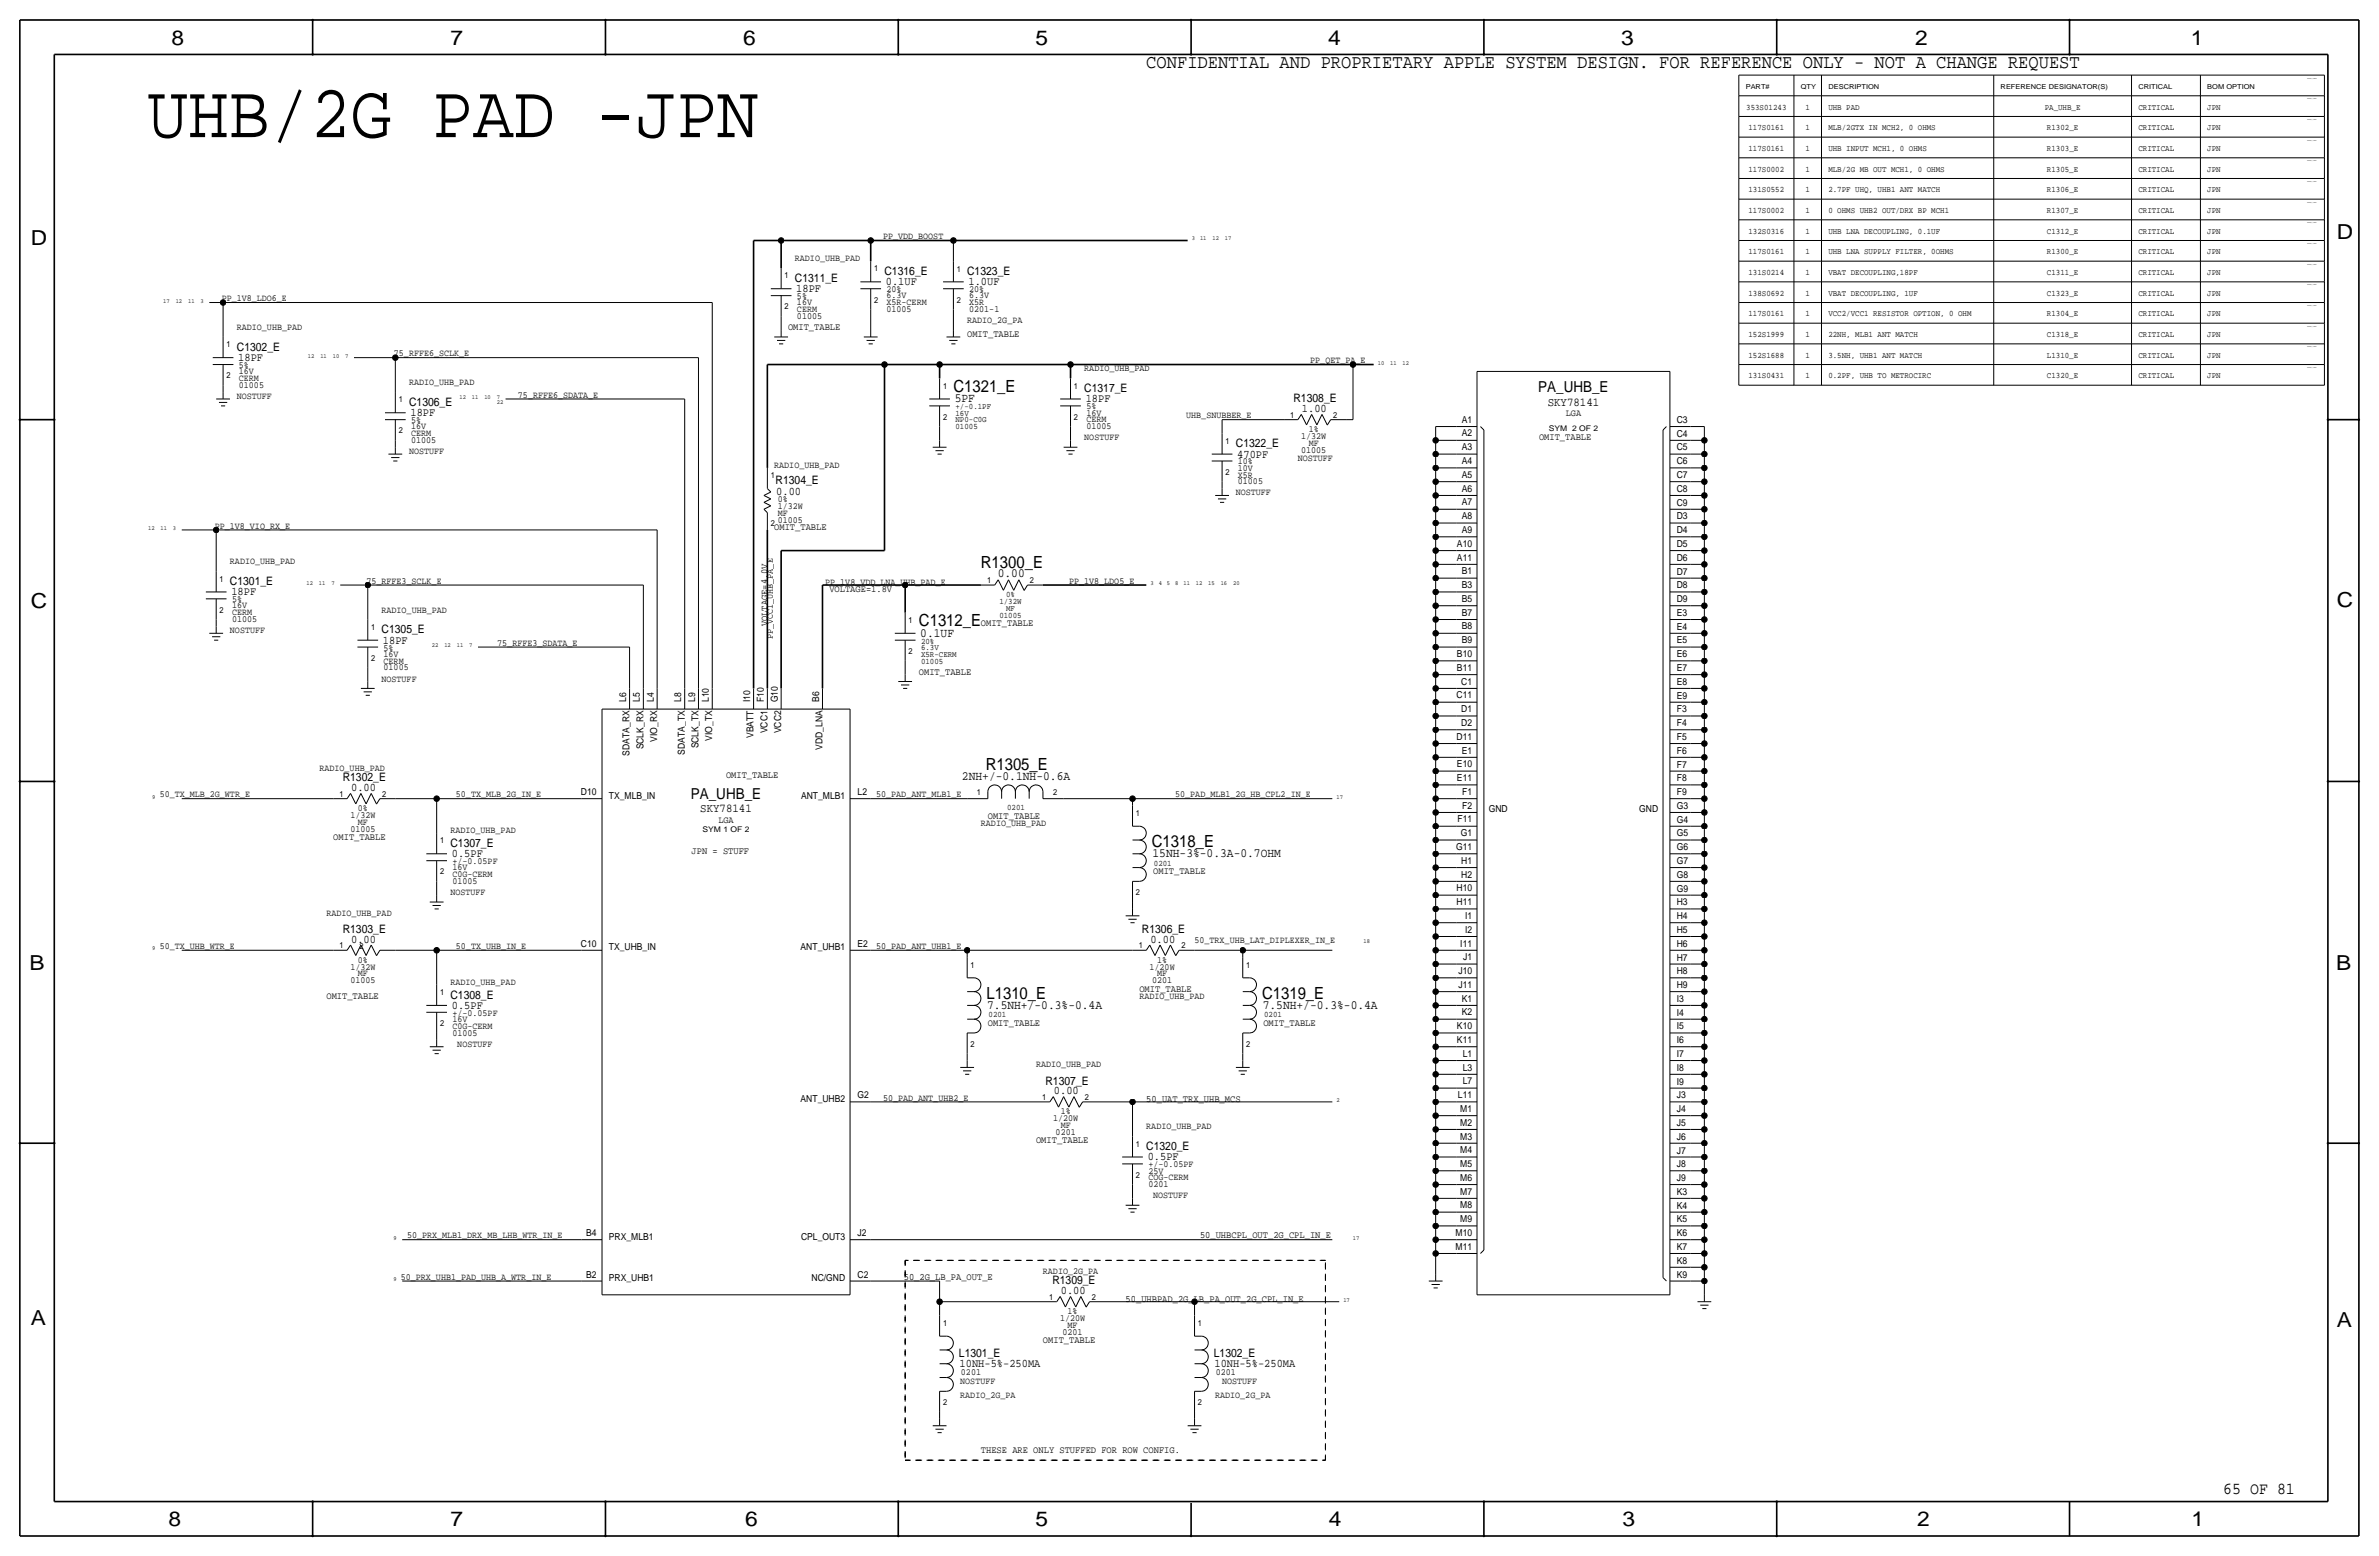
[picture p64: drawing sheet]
<svg xmlns="http://www.w3.org/2000/svg" width="877mm" height="574mm" viewBox="0 0 877 574" stroke-linecap="round" stroke-linejoin="round" font-family="sans-serif">
<defs><g id="words">
<text font-size="28" x="54.3" y="50.5">UHB/2G PAD -JPN</text>
<g font-size="7.6">
<text x="63.2" y="16.5">8</text>
<text x="166.1" y="16.5">7</text>
<text x="274" y="16.5">6</text>
<text x="381.7" y="16.5">5</text>
<text x="489.7" y="16.5">4</text>
<text x="597.6" y="16.5">3</text>
<text x="706.1" y="16.5">2</text>
<text x="807.7" y="16.5">1</text>
<text x="861.5" y="88.1">D</text>
<text x="11.4" y="90.4">D</text>
<text x="11.4" y="224.3">C</text>
<text x="861.5" y="223.8">C</text>
<text x="10.8" y="357.6">B</text>
<text x="861.3" y="357.4">B</text>
<text x="11.3" y="488.4">A</text>
<text x="861.5" y="489.2">A</text>
<text x="62.2" y="562.6">8</text>
<text x="166" y="562.6">7</text>
<text x="274.8" y="562.6">6</text>
<text x="381.7" y="562.6">5</text>
<text x="489.9" y="562.6">4</text>
<text x="598.1" y="562.6">3</text>
<text x="706.8" y="562.6">2</text>
<text x="807.9" y="562.6">1</text>
</g>
<text font-size="7.1" x="422.6" y="25.1">CONFIDENTIAL AND PROPRIETARY APPLE SYSTEM DESIGN. FOR REFERENCE ONLY - NOT A CHANGE REQUEST</text>
<g font-size="6.2">
<text x="351.5" y="144.5">C1321_E</text>
<text x="361.6" y="209.3">R1300_E</text>
<text x="338.8" y="230.9">C1312_E</text>
<text x="363.4" y="284">R1305_E</text>
<text x="424.6" y="312.2">C1318_E</text>
<text x="363.7" y="368">L1310_E</text>
<text x="465.3" y="368">C1319_E</text>
<text x="819.7" y="550.8">65 OF 81</text>
</g>
<g font-size="5.6">
<text x="567.1" y="144.5">PA_UHB_E</text>
<text x="254.7" y="294.4">PA_UHB_E</text>
</g>
<g font-size="4.7">
<text x="352" y="148.3">5PF</text>
<text x="367.8" y="212.9">0.00</text>
<text x="339.3" y="234.7">0.1UF</text>
<text x="354.6" y="287.5">2NH+/-0.1NH-0.6A</text>
<text x="424.9" y="316">15NH-3%-0.3A-0.7OHM</text>
<text x="363.9" y="371.9">7.5NH+/-0.3%-0.4A</text>
<text x="465.5" y="371.9">7.5NH+/-0.3%-0.4A</text>
</g>
<g font-size="4.4">
<text x="570.6" y="149.6">SKY78141</text>
<text x="258.2" y="299.5">SKY78141</text>
</g>
<g font-size="4.3">
<text x="326.1" y="101.3">C1316_E</text>
<text x="356.6" y="101.3">C1323_E</text>
<text x="293.1" y="103.9">C1311_E</text>
<text x="293.6" y="107.7">18PF</text>
<text x="326.6" y="105.2">0.1UF</text>
<text x="357.1" y="105.2">1.0UF</text>
<text x="87.3" y="129.3">C1302_E</text>
<text x="87.8" y="133.1">18PF</text>
<text x="150.8" y="149.6">C1306_E</text>
<text x="399.7" y="144.5">C1317_E</text>
<text x="400.3" y="148.3">18PF</text>
<text x="476.9" y="148.3">R1308_E</text>
<text x="151.3" y="153.4">18PF</text>
<text x="480" y="151.9">1.00</text>
<text x="455.6" y="164.8">C1322_E</text>
<text x="456.1" y="168.7">470PF</text>
<text x="286" y="178.6">R1304_E</text>
<text x="286.2" y="182.4">0.00</text>
<text x="84.8" y="215.6">C1301_E</text>
<text x="85.3" y="219.5">18PF</text>
<text x="140.7" y="233.4">C1305_E</text>
<text x="141.2" y="237.2">18PF</text>
<text x="126.3" y="288">R1302_E</text>
<text x="129.5" y="291.6">0.00</text>
<text x="166.1" y="312.2">C1307_E</text>
<text x="166.6" y="316">0.5PF</text>
<text x="126.3" y="343.9">R1303_E</text>
<text x="129.5" y="347.5">0.00</text>
<text x="421" y="343.9">R1306_E</text>
<text x="424.1" y="347.5">0.00</text>
<text x="166.1" y="368">C1308_E</text>
<text x="166.6" y="371.9">0.5PF</text>
<text x="385.4" y="399.8">R1307_E</text>
<text x="388.6" y="403.4">0.00</text>
<text x="422.6" y="423.9">C1320_E</text>
<text x="423.1" y="427.7">0.5PF</text>
<text x="388" y="473.5">R1309_E</text>
<text x="391.1" y="477">0.00</text>
<text x="353.5" y="500.1">L1301_E</text>
<text x="353.8" y="503.9">10NH-5%-250MA</text>
<text x="447.5" y="500.1">L1302_E</text>
<text x="447.8" y="503.9">10NH-5%-250MA</text>
</g>
<g font-size="3.6">
<text x="290.5" y="121.7">OMIT_TABLE</text>
<text x="356.6" y="124.2">OMIT_TABLE</text>
<text x="567.4" y="162.3">OMIT_TABLE</text>
<text x="285.4" y="195.3">OMIT_TABLE</text>
<text x="305.8" y="218.2">VOLTAGE=1.8V</text>
<text x="282.9" y="230.9" transform="rotate(-90 282.9 230.9)">VOLTAGE=4.0V</text>
<text x="361.6" y="230.9">OMIT_TABLE</text>
<text x="338.8" y="248.7">OMIT_TABLE</text>
<text x="267.7" y="286.8">OMIT_TABLE</text>
<text x="364.2" y="302">OMIT_TABLE</text>
<text x="122.9" y="309.6">OMIT_TABLE</text>
<text x="255" y="314.7">JPN = STUFF</text>
<text x="425.1" y="322.3">OMIT_TABLE</text>
<text x="420.1" y="365.5">OMIT_TABLE</text>
<text x="120.3" y="368">OMIT_TABLE</text>
<text x="364.2" y="378.2">OMIT_TABLE</text>
<text x="465.8" y="378.2">OMIT_TABLE</text>
<text x="422.6" y="406.1">50_UAT_TRX_UHB_MCS</text>
<text x="382" y="421.4">OMIT_TABLE</text>
<text x="442.4" y="456.4">50_UHBCPL_OUT_2G_CPL_IN_E</text>
<text x="333.2" y="471.7">50_2G_LB_PA_OUT_E</text>
<text x="415" y="479.8">50_UHBPAD_2G_LB_PA_OUT_2G_CPL_IN_E</text>
<text x="384.5" y="495">OMIT_TABLE</text>
<text x="361.6" y="535.7">THESE ARE ONLY STUFFED FOR ROW CONFIG.</text>
</g>
<g font-size="3.5">
<text x="325.6" y="88.1">PP_VDD_BOOST</text>
<text x="293.1" y="96.3">RADIO_UHB_PAD</text>
<text x="326.8" y="107.7">20%</text>
<text x="357.3" y="107.7">20%</text>
<text x="81.7" y="111">PP_1V8_LDO6_E</text>
<text x="293.8" y="112.5">16V</text>
<text x="293.8" y="110.2">5%</text>
<text x="326.8" y="110">6.3V</text>
<text x="326.8" y="112.5">X5R-CERM</text>
<text x="357.3" y="110">6.3V</text>
<text x="357.3" y="112.5">X5R</text>
<text x="293.8" y="117.6">01005</text>
<text x="293.8" y="115.1">CERM</text>
<text x="326.8" y="115.1">01005</text>
<text x="356.6" y="119.1">RADIO_2G_PA</text>
<text x="357.3" y="115.1">0201-1</text>
<text x="87.3" y="121.7">RADIO_UHB_PAD</text>
<text x="145.2" y="131.3">75_RFFE6_SCLK_E</text>
<text x="88.1" y="137.9">16V</text>
<text x="88.1" y="135.6">5%</text>
<text x="399.7" y="136.9">RADIO_UHB_PAD</text>
<text x="483.1" y="133.9">PP_QET_PA_E</text>
<text x="88.1" y="140.5">CERM</text>
<text x="88.1" y="143">01005</text>
<text x="150.8" y="142">RADIO_UHB_PAD</text>
<text x="87.3" y="147.1">NOSTUFF</text>
<text x="191" y="146.6">75_RFFE6_SDATA_E</text>
<text x="151.6" y="156">5%</text>
<text x="400.5" y="150.9">5%</text>
<text x="400.5" y="155.7">CERM</text>
<text x="400.5" y="153.2">16V</text>
<text x="437.3" y="154.2">UHB_SNUBBER_E</text>
<text x="538.9" y="155.8">A1</text>
<text x="577.3" y="153.4">LGA</text>
<text x="618.2" y="155.9">C3</text>
<text x="151.6" y="160.8">CERM</text>
<text x="151.6" y="158.2">16V</text>
<text x="400.5" y="158.2">01005</text>
<text x="479.7" y="161.8">1/32W</text>
<text x="482.5" y="159.3">1%</text>
<text x="538.9" y="160.9">A2</text>
<text x="618.2" y="161">C4</text>
<text x="150.8" y="167.4">NOSTUFF</text>
<text x="151.6" y="163.3">01005</text>
<text x="399.7" y="162.3">NOSTUFF</text>
<text x="479.7" y="166.9">01005</text>
<text x="482.5" y="164.3">MF</text>
<text x="538.9" y="166">A3</text>
<text x="618.2" y="166">C5</text>
<text x="285.4" y="172.5">RADIO_UHB_PAD</text>
<text x="456.4" y="173.5">10V</text>
<text x="456.4" y="171.2">10%</text>
<text x="478.5" y="169.9">NOSTUFF</text>
<text x="538.9" y="171">A4</text>
<text x="618.2" y="171.1">C6</text>
<text x="456.4" y="178.6">01005</text>
<text x="456.4" y="176">X5R</text>
<text x="538.9" y="176.1">A5</text>
<text x="618.2" y="176.2">C7</text>
<text x="286.7" y="185.2">0%</text>
<text x="455.6" y="182.6">NOSTUFF</text>
<text x="538.9" y="181.2">A6</text>
<text x="618.2" y="181.3">C8</text>
<text x="286.7" y="190.2">MF</text>
<text x="286.7" y="187.7">1/32W</text>
<text x="538.9" y="191.4">A8</text>
<text x="538.9" y="186.3">A7</text>
<text x="618.2" y="191.4">D3</text>
<text x="618.2" y="186.4">C9</text>
<text x="79.2" y="194.8">PP_1V8_VIO_RX_E</text>
<text x="286.7" y="192.8">01005</text>
<text x="538.9" y="196.4">A9</text>
<text x="618.2" y="196.5">D4</text>
<text x="537.1" y="201.5">A10</text>
<text x="618.2" y="201.6">D5</text>
<text x="84.8" y="208">RADIO_UHB_PAD</text>
<text x="537.1" y="206.6">A11</text>
<text x="618.2" y="206.7">D6</text>
<text x="135.1" y="215.1">75_RFFE3_SCLK_E</text>
<text x="304.2" y="215.6">PP_1V8_VDD_LNA_UHB_PAD_E</text>
<text x="394.2" y="215.1">PP_1V8_LDO5_E</text>
<text x="538.9" y="211.7">B1</text>
<text x="618.2" y="211.8">D7</text>
<text x="85.5" y="222">5%</text>
<text x="538.9" y="221.8">B5</text>
<text x="538.9" y="216.8">B3</text>
<text x="618.2" y="221.9">D9</text>
<text x="618.2" y="216.8">D8</text>
<text x="85.5" y="226.8">CERM</text>
<text x="85.5" y="224.3">16V</text>
<text x="140.7" y="225.8">RADIO_UHB_PAD</text>
<text x="538.9" y="226.9">B7</text>
<text x="618.2" y="227">E3</text>
<text x="84.8" y="233.4">NOSTUFF</text>
<text x="85.5" y="229.4">01005</text>
<text x="538.9" y="232">B8</text>
<text x="618.2" y="232.1">E4</text>
<text x="141.4" y="239.8">5%</text>
<text x="183.3" y="238">75_RFFE3_SDATA_E</text>
<text x="284.9" y="235.5" transform="rotate(-90 284.9 235.5)">PP_VCC1_UHB_PA_E</text>
<text x="538.9" y="237.1">B9</text>
<text x="618.2" y="237.2">E5</text>
<text x="141.4" y="242.1">16V</text>
<text x="141.4" y="244.6">CERM</text>
<text x="537.1" y="242.2">B10</text>
<text x="618.2" y="242.3">E6</text>
<text x="140.7" y="251.2">NOSTUFF</text>
<text x="141.4" y="247.1">01005</text>
<text x="537.1" y="247.3">B11</text>
<text x="618.2" y="247.3">E7</text>
<text x="537" y="257.4">C11</text>
<text x="538.7" y="252.3">C1</text>
<text x="618.2" y="257.5">E9</text>
<text x="618.2" y="252.4">E8</text>
<text x="230.8" y="258.8" transform="rotate(-90 230.8 258.8)">L6</text>
<text x="235.9" y="258.8" transform="rotate(-90 235.9 258.8)">L5</text>
<text x="241" y="258.8" transform="rotate(-90 241 258.8)">L4</text>
<text x="251.2" y="258.8" transform="rotate(-90 251.2 258.8)">L8</text>
<text x="256.2" y="258.8" transform="rotate(-90 256.2 258.8)">L9</text>
<text x="261.3" y="258.8" transform="rotate(-90 261.3 258.8)">L10</text>
<text x="276.6" y="258.8" transform="rotate(-90 276.6 258.8)">I10</text>
<text x="281.6" y="258.8" transform="rotate(-90 281.6 258.8)">F10</text>
<text x="286.7" y="258.8" transform="rotate(-90 286.7 258.8)">G10</text>
<text x="302" y="258.8" transform="rotate(-90 302 258.8)">B6</text>
<text x="538.7" y="262.5">D1</text>
<text x="618.2" y="262.6">F3</text>
<text x="538.7" y="267.6">D2</text>
<text x="618.2" y="267.7">F4</text>
<text x="242.3" y="273.4" transform="rotate(-90 242.3 273.4)">VIO_RX</text>
<text x="257.5" y="275.9" transform="rotate(-90 257.5 275.9)">SCLK_TX</text>
<text x="262.6" y="273.1" transform="rotate(-90 262.6 273.1)">VIO_TX</text>
<text x="277.8" y="272" transform="rotate(-90 277.8 272)">VBATT</text>
<text x="282.9" y="270.3" transform="rotate(-90 282.9 270.3)">VCC1</text>
<text x="288" y="270.3" transform="rotate(-90 288 270.3)">VCC2</text>
<text x="537" y="272.7">D11</text>
<text x="618.2" y="272.7">F5</text>
<text x="232.1" y="278.5" transform="rotate(-90 232.1 278.5)">SDATA_RX</text>
<text x="237.2" y="276.2" transform="rotate(-90 237.2 276.2)">SCLK_RX</text>
<text x="252.4" y="278.2" transform="rotate(-90 252.4 278.2)">SDATA_TX</text>
<text x="303.2" y="276.4" transform="rotate(-90 303.2 276.4)">VDD_LNA</text>
<text x="538.9" y="277.7">E1</text>
<text x="618.2" y="277.8">F6</text>
<text x="117.8" y="284.2">RADIO_UHB_PAD</text>
<text x="537.1" y="287.9">E11</text>
<text x="537.1" y="282.8">E10</text>
<text x="618.2" y="288">F8</text>
<text x="618.2" y="282.9">F7</text>
<text x="58.9" y="293.9">50_TX_MLB_2G_WTR_E</text>
<text x="168.1" y="293.9">50_TX_MLB_2G_IN_E</text>
<text x="214.1" y="293.1">D10</text>
<text x="316.2" y="293.1">L2</text>
<text x="323" y="293.9">50_PAD_ANT_MLB1_E</text>
<text x="433.3" y="293.9">50_PAD_MLB1_2G_HB_CPL2_IN_E</text>
<text x="539.1" y="293">F1</text>
<text x="618.2" y="293.1">F9</text>
<text x="132" y="299">0%</text>
<text x="224.5" y="294.4">TX_MLB_IN</text>
<text x="295.3" y="294.4">ANT_MLB1</text>
<text x="539.1" y="298.1">F2</text>
<text x="548.8" y="299.5">GND</text>
<text x="604.3" y="299.5">GND</text>
<text x="618.2" y="298.1">G3</text>
<text x="129.2" y="301.5">1/32W</text>
<text x="132" y="304">MF</text>
<text x="264.8" y="303.3">LGA</text>
<text x="361.6" y="304.5">RADIO_UHB_PAD</text>
<text x="537.3" y="303.1">F11</text>
<text x="618.2" y="303.2">G4</text>
<text x="129.2" y="306.6">01005</text>
<text x="166.1" y="307.1">RADIO_UHB_PAD</text>
<text x="538.5" y="308.2">G1</text>
<text x="618.2" y="308.3">G5</text>
<text x="536.8" y="313.3">G11</text>
<text x="618.2" y="313.4">G6</text>
<text x="166.8" y="323.3">C0G-CERM</text>
<text x="166.8" y="320.8">16V</text>
<text x="166.8" y="318.5">+/-0.05PF</text>
<text x="538.7" y="323.5">H2</text>
<text x="538.7" y="318.4">H1</text>
<text x="618.2" y="323.6">G8</text>
<text x="618.2" y="318.5">G7</text>
<text x="166.1" y="329.9">NOSTUFF</text>
<text x="166.8" y="325.9">01005</text>
<text x="537" y="328.6">H10</text>
<text x="618.2" y="328.6">G9</text>
<text x="537" y="333.6">H11</text>
<text x="618.2" y="333.7">H3</text>
<text x="120.3" y="337.6">RADIO_UHB_PAD</text>
<text x="540.1" y="338.7">I1</text>
<text x="618.2" y="338.8">H4</text>
<text x="440.4" y="347.7">50_TRX_UHB_LAT_DIPLEXER_IN_E</text>
<text x="540.1" y="343.8">I2</text>
<text x="618.2" y="343.9">H5</text>
<text x="58.9" y="349.8">50_TX_UHB_WTR_E</text>
<text x="168.1" y="349.8">50_TX_UHB_IN_E</text>
<text x="214.1" y="349">C10</text>
<text x="224.5" y="350.3">TX_UHB_IN</text>
<text x="295.1" y="350.3">ANT_UHB1</text>
<text x="316.2" y="349">E2</text>
<text x="323" y="349.8">50_PAD_ANT_UHB1_E</text>
<text x="538.4" y="348.9">I11</text>
<text x="539.4" y="354">J1</text>
<text x="618.2" y="349">H6</text>
<text x="129.2" y="357.4">1/32W</text>
<text x="132" y="359.9">MF</text>
<text x="132" y="354.8">0%</text>
<text x="423.8" y="357.4">1/20W</text>
<text x="426.6" y="354.8">1%</text>
<text x="426.6" y="359.9">MF</text>
<text x="537.7" y="359">J10</text>
<text x="618.2" y="359.1">H8</text>
<text x="618.2" y="354">H7</text>
<text x="129.2" y="362.5">01005</text>
<text x="166.1" y="363">RADIO_UHB_PAD</text>
<text x="424.7" y="362.5">0201</text>
<text x="537.7" y="364.1">J11</text>
<text x="618.2" y="364.2">H9</text>
<text x="420.1" y="368">RADIO_UHB_PAD</text>
<text x="538.9" y="369.2">K1</text>
<text x="618.2" y="369.3">I3</text>
<text x="166.8" y="374.4">+/-0.05PF</text>
<text x="166.8" y="376.7">16V</text>
<text x="538.9" y="374.3">K2</text>
<text x="618.2" y="374.4">I4</text>
<text x="166.8" y="381.8">01005</text>
<text x="166.8" y="379.2">C0G-CERM</text>
<text x="537.1" y="379.4">K10</text>
<text x="618.2" y="379.5">I5</text>
<text x="168.6" y="385.8">NOSTUFF</text>
<text x="537.1" y="384.5">K11</text>
<text x="539.2" y="389.5">L1</text>
<text x="618.2" y="389.6">I7</text>
<text x="618.2" y="384.5">I6</text>
<text x="382" y="393.4">RADIO_UHB_PAD</text>
<text x="539.2" y="394.6">L3</text>
<text x="618.2" y="394.7">I8</text>
<text x="539.2" y="399.7">L7</text>
<text x="618.2" y="399.8">I9</text>
<text x="295.1" y="406.1">ANT_UHB2</text>
<text x="316.2" y="404.9">G2</text>
<text x="325.6" y="405.6">50_PAD_ANT_UHB2_E</text>
<text x="537.5" y="404.8">L11</text>
<text x="618.2" y="404.9">J3</text>
<text x="388.3" y="413.3">1/20W</text>
<text x="391" y="410.7">1%</text>
<text x="538.4" y="409.9">M1</text>
<text x="618.2" y="409.9">J4</text>
<text x="389.2" y="418.3">0201</text>
<text x="391" y="415.8">MF</text>
<text x="422.6" y="416.3">RADIO_UHB_PAD</text>
<text x="538.4" y="414.9">M2</text>
<text x="618.2" y="415">J5</text>
<text x="538.4" y="425.1">M4</text>
<text x="538.4" y="420">M3</text>
<text x="618.2" y="425.2">J7</text>
<text x="618.2" y="420.1">J6</text>
<text x="423.4" y="430.3">+/-0.05PF</text>
<text x="538.4" y="430.2">M5</text>
<text x="618.2" y="430.3">J8</text>
<text x="423.4" y="432.6">25V</text>
<text x="423.4" y="435.1">COG-CERM</text>
<text x="423.4" y="437.6">0201</text>
<text x="538.4" y="435.3">M6</text>
<text x="618.2" y="435.3">J9</text>
<text x="425.1" y="441.7">NOSTUFF</text>
<text x="538.4" y="440.3">M7</text>
<text x="618.2" y="440.4">K3</text>
<text x="538.4" y="445.4">M8</text>
<text x="618.2" y="445.5">K4</text>
<text x="216.1" y="455.7">B4</text>
<text x="316.2" y="455.7">J2</text>
<text x="536.6" y="455.6">M10</text>
<text x="538.4" y="450.5">M9</text>
<text x="618.2" y="455.7">K6</text>
<text x="618.2" y="450.6">K5</text>
<text x="150.1" y="456.4">50_PRX_MLB1_DRX_MB_LHB_WTR_IN_E</text>
<text x="224.5" y="456.9">PRX_MLB1</text>
<text x="295.3" y="456.9">CPL_OUT3</text>
<text x="536.6" y="460.7">M11</text>
<text x="618.2" y="460.8">K7</text>
<text x="618.2" y="465.8">K8</text>
<text x="147.8" y="471.7">50_PRX_UHB1_PAD_UHB_A_WTR_IN_E</text>
<text x="216.1" y="470.9">B2</text>
<text x="224.5" y="472.2">PRX_UHB1</text>
<text x="299.2" y="472.2">NC/GND</text>
<text x="316.2" y="470.9">C2</text>
<text x="384.5" y="469.6">RADIO_2G_PA</text>
<text x="618.2" y="470.9">K9</text>
<text x="393.6" y="484.4">1%</text>
<text x="390.8" y="486.9">1/20W</text>
<text x="391.7" y="492">0201</text>
<text x="393.6" y="489.5">MF</text>
<text x="354.3" y="507">0201</text>
<text x="448.3" y="507">0201</text>
<text x="354" y="515.4">RADIO_2G_PA</text>
<text x="354" y="510.3">NOSTUFF</text>
<text x="448" y="515.4">RADIO_2G_PA</text>
<text x="450.5" y="510.3">NOSTUFF</text>
</g>
<g font-size="3.1">
<text x="643.8" y="40.4">353S01243</text>
<text x="665.6" y="40.4">1</text>
<text x="674.1" y="40.4">UHB PAD</text>
<text x="753.8" y="40.4">PA_UHB_E</text>
<text x="788.4" y="40.4">CRITICAL</text>
<text x="813.8" y="40.4">JPN</text>
<text x="644.6" y="48">117S0161</text>
<text x="665.6" y="48">1</text>
<text x="674.1" y="48">MLB/2GTX IN MCH2, 0 OHMS</text>
<text x="754.7" y="48">R1302_E</text>
<text x="788.4" y="48">CRITICAL</text>
<text x="813.8" y="48">JPN</text>
<text x="644.6" y="55.6">117S0161</text>
<text x="665.6" y="55.6">1</text>
<text x="674.1" y="55.6">UHB INPUT MCH1, 0 OHMS</text>
<text x="754.7" y="55.6">R1303_E</text>
<text x="788.4" y="55.6">CRITICAL</text>
<text x="813.8" y="55.6">JPN</text>
<text x="644.6" y="63.2">117S0002</text>
<text x="665.6" y="63.2">1</text>
<text x="674.1" y="63.2">MLB/2G MB OUT MCH1, 0 OHMS</text>
<text x="754.6" y="63.2">R1305_E</text>
<text x="788.4" y="63.2">CRITICAL</text>
<text x="813.8" y="63.2">JPN</text>
<text x="644.6" y="70.9">131S0552</text>
<text x="665.6" y="70.9">1</text>
<text x="674.1" y="70.9">2.7PF UHQ, UHB1 ANT MATCH</text>
<text x="754.7" y="70.9">R1306_E</text>
<text x="788.4" y="70.9">CRITICAL</text>
<text x="813.8" y="70.9">JPN</text>
<text x="644.6" y="78.5">117S0002</text>
<text x="665.6" y="78.5">1</text>
<text x="674.1" y="78.5">0 OHMS UHB2 OUT/DRX BP MCH1</text>
<text x="754.7" y="78.5">R1307_E</text>
<text x="788.4" y="78.5">CRITICAL</text>
<text x="813.8" y="78.5">JPN</text>
<text x="644.6" y="86.1">132S0316</text>
<text x="665.6" y="86.1">1</text>
<text x="674.1" y="86.1">UHB LNA DECOUPLING, 0.1UF</text>
<text x="754.7" y="86.1">C1312_E</text>
<text x="788.4" y="86.1">CRITICAL</text>
<text x="813.8" y="86.1">JPN</text>
<text x="644.6" y="93.7">117S0161</text>
<text x="665.6" y="93.7">1</text>
<text x="674.1" y="93.7">UHB LNA SUPPLY FILTER, 0OHMS</text>
<text x="754.7" y="93.7">R1300_E</text>
<text x="788.4" y="93.7">CRITICAL</text>
<text x="813.8" y="93.7">JPN</text>
<text x="322.3" y="100.1">1</text>
<text x="352.8" y="100.1">1</text>
<text x="644.6" y="101.3">131S0214</text>
<text x="665.6" y="101.3">1</text>
<text x="674.1" y="101.3">VBAT DECOUPLING,18PF</text>
<text x="754.7" y="101.3">C1311_E</text>
<text x="788.4" y="101.3">CRITICAL</text>
<text x="813.8" y="101.3">JPN</text>
<text x="289.2" y="102.6">1</text>
<text x="322.3" y="111.5">2</text>
<text x="352.8" y="111.5">2</text>
<text x="644.6" y="109">138S0692</text>
<text x="665.6" y="109">1</text>
<text x="674.1" y="109">VBAT DECOUPLING, 1UF</text>
<text x="754.7" y="109">C1323_E</text>
<text x="788.4" y="109">CRITICAL</text>
<text x="813.8" y="109">JPN</text>
<text x="289.2" y="114">2</text>
<text x="644.6" y="116.6">117S0161</text>
<text x="665.6" y="116.6">1</text>
<text x="674.1" y="116.6">VCC2/VCC1 RESISTOR OPTION, 0 OHM</text>
<text x="754.6" y="116.6">R1304_E</text>
<text x="788.4" y="116.6">CRITICAL</text>
<text x="813.8" y="116.6">JPN</text>
<text x="644.6" y="124.2">152S1999</text>
<text x="665.6" y="124.2">1</text>
<text x="674.1" y="124.2">22NH, MLB1 ANT MATCH</text>
<text x="754.6" y="124.2">C1318_E</text>
<text x="788.4" y="124.2">CRITICAL</text>
<text x="813.8" y="124.2">JPN</text>
<text x="83.5" y="128">1</text>
<text x="644.6" y="131.8">152S1688</text>
<text x="665.6" y="131.8">1</text>
<text x="674.1" y="131.8">3.5NH, UHB1 ANT MATCH</text>
<text x="754.6" y="131.8">L1310_E</text>
<text x="788.4" y="131.8">CRITICAL</text>
<text x="813.8" y="131.8">JPN</text>
<text x="83.5" y="139.4">2</text>
<text x="347.7" y="143.3">1</text>
<text x="395.9" y="143.3">1</text>
<text x="644.6" y="139.4">131S0431</text>
<text x="665.6" y="139.4">1</text>
<text x="674.1" y="139.4">0.2PF, UHB TO METROCIRC</text>
<text x="754.6" y="139.4">C1320_E</text>
<text x="788.4" y="139.4">CRITICAL</text>
<text x="813.8" y="139.4">JPN</text>
<text x="147" y="148.3">1</text>
<text x="347.7" y="154.7">2</text>
<text x="352.2" y="155.7">NP0-C0G</text>
<text x="352.2" y="153.2">16V</text>
<text x="352.2" y="150.9">+/-0.1PF</text>
<text x="395.9" y="154.7">2</text>
<text x="475.7" y="153.9">1</text>
<text x="491.4" y="153.9">2</text>
<text x="147" y="159.8">2</text>
<text x="352.2" y="158.2">01005</text>
<text x="451.8" y="163.6">1</text>
<text x="284.2" y="176.3">1</text>
<text x="451.8" y="175">2</text>
<text x="284.2" y="194.1">2</text>
<text x="81" y="214.4">1</text>
<text x="363.9" y="214.9">1</text>
<text x="379.7" y="214.9">2</text>
<text x="370.9" y="220.2">0%</text>
<text x="81" y="225.8">2</text>
<text x="368.4" y="222.8">1/32W</text>
<text x="368.4" y="227.8">01005</text>
<text x="370.9" y="225.3">MF</text>
<text x="136.8" y="232.2">1</text>
<text x="335" y="229.6">1</text>
<text x="339.5" y="239.5">6.3V</text>
<text x="339.5" y="237.2">20%</text>
<text x="136.8" y="243.6">2</text>
<text x="335" y="241">2</text>
<text x="339.5" y="244.6">01005</text>
<text x="339.5" y="242.1">X5R-CERM</text>
<text x="125.2" y="293.6">1</text>
<text x="140.9" y="293.6">2</text>
<text x="360.1" y="293.1">1</text>
<text x="388.3" y="293.1">2</text>
<text x="371.3" y="298.5">0201</text>
<text x="418.8" y="300.7">1</text>
<text x="162.3" y="310.9">1</text>
<text x="162.3" y="322.3">2</text>
<text x="425.4" y="319">0201</text>
<text x="418.8" y="329.9">2</text>
<text x="125.2" y="349.5">1</text>
<text x="132.5" y="349.8">2</text>
<text x="419.8" y="349.5">1</text>
<text x="435.6" y="349.5">2</text>
<text x="357.8" y="356.6">1</text>
<text x="459.4" y="356.6">1</text>
<text x="162.3" y="366.8">1</text>
<text x="364.4" y="374.9">0201</text>
<text x="466" y="374.9">0201</text>
<text x="162.3" y="378.2">2</text>
<text x="357.8" y="385.8">2</text>
<text x="459.4" y="385.8">2</text>
<text x="384.2" y="405.4">1</text>
<text x="400" y="405.4">2</text>
<text x="418.8" y="422.7">1</text>
<text x="418.8" y="434.1">2</text>
<text x="386.8" y="479">1</text>
<text x="402.5" y="479">2</text>
<text x="347.7" y="488.7">1</text>
<text x="441.7" y="488.7">1</text>
<text x="347.7" y="517.9">2</text>
<text x="441.7" y="517.9">2</text>
</g>
<g font-size="2.9">
<text x="571" y="158.9">SYM 2 OF 2</text>
<text x="259" y="306.7">SYM 1 OF 2</text>
</g>
<g font-size="2.5">
<text x="643.6" y="32.8">PART#</text>
<text x="663.9" y="32.8">QTY</text>
<text x="674.1" y="32.8">DESCRIPTION</text>
<text x="737.6" y="32.8">REFERENCE DESIGNATOR(S)</text>
<text x="788.4" y="32.8">CRITICAL</text>
<text x="813.8" y="32.8">BOM OPTION</text>
</g>
<g font-size="2.3">
<text x="439.4" y="88.6">3</text>
<text x="442.4" y="88.6">11</text>
<text x="447" y="88.6">12</text>
<text x="451.6" y="88.6">17</text>
<text x="60.2" y="111.5">17</text>
<text x="64.8" y="111.5">12</text>
<text x="69.3" y="111.5">11</text>
<text x="73.9" y="111.5">3</text>
<text x="113.5" y="131.8">12</text>
<text x="118.1" y="131.8">11</text>
<text x="122.7" y="131.8">10</text>
<text x="127.3" y="131.8">7</text>
<text x="508" y="134.4">10</text>
<text x="512.5" y="134.4">11</text>
<text x="517.1" y="134.4">12</text>
<text x="169.4" y="147.1">12</text>
<text x="174" y="147.1">11</text>
<text x="178.6" y="147.1">10</text>
<text x="183.1" y="148.9">22</text>
<text x="183.1" y="147.1">7</text>
<text x="54.6" y="195.3">12</text>
<text x="59.2" y="195.3">11</text>
<text x="63.8" y="195.3">3</text>
<text x="113" y="215.6">12</text>
<text x="117.6" y="215.6">11</text>
<text x="122.2" y="215.6">7</text>
<text x="424.1" y="215.6">3</text>
<text x="427.2" y="215.6">4</text>
<text x="430.2" y="215.6">5</text>
<text x="433.3" y="215.6">8</text>
<text x="436.3" y="215.6">11</text>
<text x="440.9" y="215.6">12</text>
<text x="445.5" y="215.6">15</text>
<text x="450" y="215.6">16</text>
<text x="454.6" y="215.6">20</text>
<text x="159.3" y="238.5">22</text>
<text x="163.8" y="238.5">12</text>
<text x="168.4" y="238.5">11</text>
<text x="173" y="238.5">7</text>
<text x="56.1" y="294.4">9</text>
<text x="492.7" y="294.4">17</text>
<text x="502.7" y="347.7">18</text>
<text x="56.1" y="350.3">9</text>
<text x="492.7" y="406.1">2</text>
<text x="145" y="456.9">9</text>
<text x="498.8" y="456.9">17</text>
<text x="145" y="472.2">9</text>
<text x="495.3" y="479.8">17</text>
</g>
<g font-size=".4">
<text x="850.6" y="29">TABLE_5_HEAD</text>
<text x="850.6" y="36.6">TABLE_5_ITEM</text>
<text x="850.6" y="44.2">TABLE_5_ITEM</text>
<text x="850.6" y="51.8">TABLE_5_ITEM</text>
<text x="850.6" y="59.4">TABLE_5_ITEM</text>
<text x="850.6" y="67.1">TABLE_5_ITEM</text>
<text x="850.6" y="74.7">TABLE_5_ITEM</text>
<text x="850.6" y="82.3">TABLE_5_ITEM</text>
<text x="850.6" y="89.9">TABLE_5_ITEM</text>
<text x="850.6" y="97.5">TABLE_5_ITEM</text>
<text x="850.6" y="105.2">TABLE_5_ITEM</text>
<text x="850.6" y="112.8">TABLE_5_ITEM</text>
<text x="850.6" y="120.4">TABLE_5_ITEM</text>
<text x="850.6" y="128">TABLE_5_ITEM</text>
<text x="850.6" y="135.6">TABLE_5_ITEM</text>
</g>
</g></defs>
<g fill="none" stroke="#000" stroke-width=".6" stroke-linecap="butt">
<path d="M7.3 7.4v558.8zM7.3 7.4h862.3zM115.3 7.4v12.7zM223.2 7.4v12.7zM331.2 7.4v12.7zM439.1 7.4v12.7zM547.1 7.4v12.7zM655 7.4v12.7zM763 7.4v12.7zM869.6 7.4v558.8zM20 20.1v533.4zM20 20.1h838.2z"/>
<path d="M858.2 20.1v533.4zM277.8 88.6h10.2zM277.8 88.6v165.1zM288 88.6h33zM288 88.6v10.2zM321 88.6v7.7zM321 88.6h30.5zM351.5 88.6h86.3zM282.9 134.4h43.2zM282.9 134.4v38.1zM326.1 134.4h20.3zM326.1 134.4v68.5z"/>
<path d="M346.4 134.4h48.3zM346.4 134.4v5zM394.7 134.4h104.1zM394.7 134.4v5zM498.8 134.4h7.6zM7.3 154.7h12.7zM858.2 154.7h11.4zM282.9 195.3v58.4zM288 202.9h38.1zM288 202.9v50.8zM303.2 215.6h30.5zM303.2 215.6v38.1z"/>
<path d="M333.7 215.6h27.9zM333.7 215.6v10.2zM384.5 215.6h38.1zM7.3 288h12.7zM858.2 288h11.4zM7.3 421.4h12.7zM858.2 421.4h11.4zM20 553.5h838.2zM115.3 553.5v12.7zM223.2 553.5v12.7zM331.2 553.5v12.7zM439.1 554v12.2z"/>
<path d="M547.1 553.5v12.7zM655 553.5v12.7zM763 553.5v12.7zM7.3 566.2h862.3z"/>
</g>
<g fill="none" stroke="#000" stroke-width=".37">
<path d="M641 27.7v7.6zM641 35.3h215.9zM641 27.7h215.9zM641 35.3v7.6zM661.4 27.7v7.6zM661.4 35.3v7.6zM671.5 27.7v7.6zM671.5 35.3v7.6zM735 27.7v7.6zM735 35.3v7.6zM785.8 27.7v7.6zM785.8 35.3v7.6z"/>
<path d="M811.2 27.7v7.6zM811.2 35.3v7.6zM856.9 27.7v7.6zM856.9 35.3v7.6zM641 42.9h215.9zM641 42.9v7.6zM641 50.5h215.9zM641 50.5v7.7zM641 58.2h215.9zM641 58.2v7.6zM661.4 42.9v7.6zM661.4 50.5v7.7z"/>
<path d="M661.4 58.2v7.6zM671.5 42.9v7.6zM671.5 50.5v7.7zM671.5 58.2v7.6zM735 42.9v7.6zM735 50.5v7.7zM735 58.2v7.6zM785.8 42.9v7.6zM785.8 50.5v7.7zM785.8 58.2v7.6zM811.2 42.9v7.6zM811.2 50.5v7.7z"/>
<path d="M811.2 58.2v7.6zM856.9 42.9v7.6zM856.9 50.5v7.7zM856.9 58.2v7.6zM641 73.4v7.6zM641 65.8h215.9zM641 65.8v7.6zM641 73.4h215.9zM661.4 73.4v7.6zM661.4 65.8v7.6zM671.5 73.4v7.6zM671.5 65.8v7.6z"/>
<path d="M735 73.4v7.6zM735 65.8v7.6zM785.8 73.4v7.6zM785.8 65.8v7.6zM811.2 73.4v7.6zM811.2 65.8v7.6zM856.9 73.4v7.6zM856.9 65.8v7.6zM288 98.8v7.6zM321 96.3v7.6zM351.5 88.6v7.7zM351.5 96.3v7.6z"/>
<path d="M641 81h215.9zM641 81v7.6zM641 88.6h215.9zM641 88.6v7.7zM641 96.3h215.9zM641 96.3v7.6zM661.4 81v7.6zM661.4 88.6v7.7zM661.4 96.3v7.6zM671.5 81v7.6zM671.5 88.6v7.7zM671.5 96.3v7.6z"/>
<path d="M735 81v7.6zM735 88.6v7.7zM735 96.3v7.6zM785.8 81v7.6zM785.8 88.6v7.7zM785.8 96.3v7.6zM811.2 81v7.6zM811.2 88.6v7.7zM811.2 96.3v7.6zM856.9 81v7.6zM856.9 88.6v7.7zM856.9 96.3v7.6z"/>
<path d="M77.2 111.5h5zM82.2 111.5h180.4zM82.2 111.5v12.7zM262.6 111.5v142.2zM284.2 109h7.6zM284.2 106.4h7.6zM288 116.6v5.1zM288 109v7.6zM317.2 103.9h7.6zM317.2 106.4h7.6zM321 114v7.7zM321 106.4v7.6z"/>
<path d="M347.7 103.9h7.6zM347.7 106.4h7.6zM351.5 114v7.7zM351.5 106.4v7.6zM641 103.9h215.9zM641 103.9v7.6zM641 111.5h215.9zM641 111.5v7.6zM641 119.1h215.9zM641 119.1v7.6zM661.4 103.9v7.6zM661.4 111.5v7.6z"/>
<path d="M661.4 119.1v7.6zM671.5 103.9v7.6zM671.5 111.5v7.6zM671.5 119.1v7.6zM735 103.9v7.6zM735 111.5v7.6zM735 119.1v7.6zM785.8 103.9v7.6zM785.8 111.5v7.6zM785.8 119.1v7.6zM811.2 103.9v7.6zM811.2 111.5v7.6z"/>
<path d="M811.2 119.1v7.6zM856.9 103.9v7.6zM856.9 111.5v7.6zM856.9 119.1v7.6zM78.4 131.8h7.7zM78.4 134.4h7.7zM82.2 124.2v7.6zM82.2 134.4v7.6zM130.5 131.8h15.2zM145.7 131.8v12.7zM145.7 131.8h111.8zM257.5 131.8v121.9z"/>
<path d="M285.4 124.2h5.1zM286.5 125.5h3zM287.2 126.7h1.5zM288 121.7v2.5zM318.5 124.2h5zM319.5 125.5h3zM320.2 126.7h1.6zM321 121.7v2.5zM346.4 139.4v7.7zM348.9 124.2h5.1zM350 125.5h3zM350.7 126.7h1.5z"/>
<path d="M351.5 121.7v2.5zM394.7 139.4v7.7zM498.8 134.4v20.3zM544.5 136.9h71.1zM544.5 136.9v340.4zM615.6 136.9v340.4zM641 126.7h215.9zM641 126.7v7.7zM641 134.4h215.9zM641 134.4v7.6zM661.4 126.7v7.7zM661.4 134.4v7.6z"/>
<path d="M671.5 126.7v7.7zM671.5 134.4v7.6zM735 126.7v7.7zM735 134.4v7.6zM785.8 126.7v7.7zM785.8 134.4v7.6zM811.2 126.7v7.7zM811.2 134.4v7.6zM856.9 126.7v7.7zM856.9 134.4v7.6zM79.7 147.1h5.1zM80.7 148.3h3.1z"/>
<path d="M81.5 149.6h1.5zM82.2 142v2.5zM82.2 144.5v2.6zM141.9 152.1h7.7zM141.9 154.7h7.7zM145.7 144.5v7.6zM145.7 154.7v7.6zM186.4 147.1h66zM252.4 147.1v106.6zM342.6 147.1h7.6zM342.6 149.6h7.6zM346.4 157.2v5.1z"/>
<path d="M346.4 149.6v7.6zM390.9 147.1h7.6zM390.9 149.6h7.6zM394.7 157.2v5.1zM394.7 149.6v7.6zM450.5 154.7v5.1zM450.5 154.7h22.9zM450.5 159.8v7.6zM473.4 154.7h5.1zM479.8 152.8l1.9 3.8zM479.8 152.8l-1.3 1.9zM483.6 152.8l-1.9 3.8z"/>
<path d="M483.6 152.8l1.9 3.8zM487.4 152.8l-1.9 3.8zM487.4 152.8l1.9 3.8zM490.6 154.7h5.7zM490.6 154.7l-1.3 2zM496.3 154.7h2.5zM529.3 157.2h7.6zM529.3 157.2v5.1zM536.9 157.2h7.6zM545.8 157.2l1.3 1.3zM547.1 158.5v302.3zM613.1 158.5v312.4z"/>
<path d="M613.1 158.5l1.3-1.3zM615.6 157.2h7.7zM623.3 157.2h5zM628.3 157.2v5.1zM641 142h215.9zM143.2 167.4h5.1zM144.2 168.7h3.1zM145 169.9h1.5zM145.7 162.3v2.5zM145.7 164.8v2.6zM282.9 172.5v7.6zM343.9 164.8h5z"/>
<path d="M344.9 166.1h3zM345.6 167.4h1.6zM346.4 162.3v2.5zM392.1 164.8h5.1zM393.1 166.1h3.1zM393.9 167.4h1.5zM394.7 162.3v2.5zM446.7 169.9h7.7zM446.7 167.4h7.7zM450.5 177.5v2.6zM450.5 169.9v7.6zM529.3 167.4h7.6z"/>
<path d="M529.3 172.5h7.6zM529.3 177.5h7.6zM529.3 162.3h7.6zM529.3 162.3v5.1zM529.3 167.4v5.1zM529.3 172.5v5zM529.3 177.5v5.1zM536.9 177.5h7.6zM536.9 162.3h7.6zM536.9 172.5h7.6zM536.9 167.4h7.6zM615.6 177.5h7.7z"/>
<path d="M615.6 162.3h7.7zM615.6 167.4h7.7zM615.6 172.5h7.7zM623.3 162.3h5zM623.3 167.4h5zM623.3 172.5h5zM623.3 177.5h5zM628.3 162.3v5.1zM628.3 167.4v5.1zM628.3 172.5v5zM628.3 177.5v5.1zM67 195.3h12.7z"/>
<path d="M79.7 195.3h162.6zM79.7 195.3v15.3zM242.3 195.3v58.4zM281.6 187.7l1.3 1.3zM281.6 185.2l2.6 1.2zM281.6 182.6l2.6 1.3zM281.6 182.6l2.6-1.2zM281.6 187.7l2.6-1.3zM281.6 185.2l2.6-1.3zM282.9 189v6.3zM282.9 180.1l1.3 1.3zM448 182.6h5.1z"/>
<path d="M449 183.9h3.1zM449.8 185.2h1.5zM450.5 180.1v2.5zM529.3 182.6h7.6zM529.3 187.7h7.6zM529.3 192.8h7.6zM529.3 197.9h7.6zM529.3 182.6v5.1zM529.3 187.7v5.1zM529.3 192.8v5.1zM529.3 197.9v5zM536.9 182.6h7.6z"/>
<path d="M536.9 187.7h7.6zM536.9 197.9h7.6zM536.9 192.8h7.6zM615.6 192.8h7.7zM615.6 197.9h7.7zM615.6 182.6h7.7zM615.6 187.7h7.7zM623.3 182.6h5zM623.3 187.7h5zM623.3 192.8h5zM623.3 197.9h5zM628.3 182.6v5.1z"/>
<path d="M628.3 187.7v5.1zM628.3 192.8v5.1zM628.3 197.9v5zM75.9 218.2h7.6zM79.7 210.6v7.6zM125.4 215.6h10.2zM135.6 215.6h101.6zM135.6 215.6v12.7zM237.2 215.6v38.1zM361.6 215.6h5.1zM368 213.7l1.9 3.9zM368 213.7l-1.3 1.9z"/>
<path d="M371.8 213.7l-1.9 3.9zM371.8 213.7l1.9 3.9zM375.6 213.7l-1.9 3.9zM375.6 213.7l1.9 3.9zM378.8 215.6l-1.3 2.1zM378.8 215.6h5.7zM529.3 202.9h7.6zM529.3 208h7.6zM529.3 213.1h7.6zM529.3 218.2h7.6zM529.3 202.9v5.1zM529.3 208v5.1z"/>
<path d="M529.3 213.1v5.1zM529.3 218.2v5.1zM536.9 213.1h7.6zM536.9 208h7.6zM536.9 202.9h7.6zM536.9 218.2h7.6zM615.6 213.1h7.7zM615.6 202.9h7.7zM615.6 208h7.7zM615.6 218.2h7.7zM623.3 202.9h5zM623.3 208h5z"/>
<path d="M623.3 213.1h5zM623.3 218.2h5zM628.3 202.9v5.1zM628.3 208v5.1zM628.3 213.1v5.1zM628.3 218.2v5.1zM75.9 220.7h7.6zM77.2 233.4h5zM78.2 234.7h3zM78.9 236h1.6zM79.7 228.3v2.6zM79.7 230.9v2.5z"/>
<path d="M79.7 220.7v7.6zM131.8 238.5h7.6zM131.8 236h7.6zM135.6 228.3v7.7zM135.6 238.5v7.6zM176.2 238.5h55.9zM232.1 238.5v15.2zM329.9 233.4h7.6zM329.9 236h7.6zM333.7 225.8v7.6zM333.7 236v7.6zM529.3 223.3h7.6z"/>
<path d="M529.3 228.3h7.6zM529.3 233.4h7.6zM529.3 238.5h7.6zM529.3 223.3v5zM529.3 228.3v5.1zM529.3 233.4v5.1zM529.3 238.5v5.1zM536.9 228.3h7.6zM536.9 238.5h7.6zM536.9 233.4h7.6zM536.9 223.3h7.6zM615.6 223.3h7.7z"/>
<path d="M615.6 228.3h7.7zM615.6 233.4h7.7zM615.6 238.5h7.7zM623.3 223.3h5zM623.3 228.3h5zM623.3 233.4h5zM623.3 238.5h5zM628.3 223.3v5zM628.3 228.3v5.1zM628.3 233.4v5.1zM628.3 238.5v5.1zM133 253.7h5.1z"/>
<path d="M134.1 255h3zM134.8 256.3h1.5zM135.6 246.1v5.1zM135.6 251.2v2.5zM232.1 253.7v7.7zM237.2 253.7v7.7zM242.3 253.7v7.7zM252.4 253.7v7.7zM257.5 253.7v7.7zM262.6 253.7v7.7zM277.8 253.7v7.7zM282.9 253.7v7.7z"/>
<path d="M288 253.7v7.7zM303.2 253.7v7.7zM331.2 251.2h5zM332.2 252.5h3zM332.9 253.7h1.6zM333.7 243.6v5.1zM333.7 248.7v2.5zM529.3 243.6h7.6zM529.3 248.7h7.6zM529.3 253.7h7.6zM529.3 258.8h7.6zM529.3 243.6v5.1z"/>
<path d="M529.3 248.7v5zM529.3 253.7v5.1zM529.3 258.8v5.1zM536.9 258.8h7.6zM536.9 253.7h7.6zM536.9 248.7h7.6zM536.9 243.6h7.6zM615.6 258.8h7.7zM615.6 253.7h7.7zM615.6 248.7h7.7zM615.6 243.6h7.7zM623.3 243.6h5z"/>
<path d="M623.3 248.7h5zM623.3 253.7h5zM623.3 258.8h5zM628.3 243.6v5.1zM628.3 248.7v5zM628.3 253.7v5.1zM628.3 258.8v5.1zM221.9 261.4h91.5zM221.9 261.4v215.9zM313.4 261.4v215.9zM529.3 263.9h7.6zM529.3 269h7.6z"/>
<path d="M529.3 274.1h7.6zM529.3 279.1h7.6zM529.3 263.9v5.1zM529.3 269v5.1zM529.3 274.1v5zM529.3 279.1v5.1zM536.9 269h7.6zM536.9 279.1h7.6zM536.9 274.1h7.6zM536.9 263.9h7.6zM615.6 279.1h7.7zM615.6 274.1h7.7z"/>
<path d="M615.6 269h7.7zM615.6 263.9h7.7zM623.3 263.9h5zM623.3 269h5zM623.3 274.1h5zM623.3 279.1h5zM628.3 263.9v5.1zM628.3 269v5.1zM628.3 274.1v5zM628.3 279.1v5.1zM67 294.4h55.9zM122.9 294.4h5.1z"/>
<path d="M129.2 292.5l-1.2 1.9zM129.2 292.5l2 3.8zM133 292.5l2 3.8zM133 292.5l-1.8 3.8zM136.9 292.5l-1.9 3.8zM136.9 292.5l1.9 3.8zM140.1 294.4l-1.3 2zM140.1 294.4h5.6zM145.7 294.4h15.3zM161 294.4h53.3zM161 294.4v12.7zM214.3 294.4h7.6z"/>
<path d="M313.4 294.4h7.6zM321 294.4h35.6zM356.6 294.4h7.6zM364.2 291.8v2.6zM364.2 291.8a2.54 2.54 0 0 1 2.5-2.5 2.54 2.54 0 0 1 2.6 2.5 2.54 2.54 0 0 1 2.5-2.5 2.54 2.54 0 0 1 2.5 2.5 2.54 2.54 0 0 1 2.6-2.5 2.54 2.54 0 0 1 2.5 2.5 2.54 2.54 0 0 1 2.6-2.5 2.54 2.54 0 0 1 2.5 2.5M369.3 291.8v2.6zM374.3 291.8v2.6zM379.4 291.8v2.6zM384.5 291.8v2.6zM384.5 294.4h7.6zM392.1 294.4h25.4zM417.5 294.4h73.7z"/>
<path d="M417.5 294.4v2.5zM417.5 296.9v7.6zM529.3 284.2h7.6zM529.3 289.3h7.6zM529.3 294.4h7.6zM529.3 299.5h7.6zM529.3 284.2v5.1zM529.3 289.3v5.1zM529.3 294.4v5.1zM529.3 299.5v5zM536.9 289.3h7.6zM536.9 284.2h7.6z"/>
<path d="M536.9 294.4h7.6zM536.9 299.5h7.6zM615.6 299.5h7.7zM615.6 294.4h7.7zM615.6 289.3h7.7zM615.6 284.2h7.7zM623.3 284.2h5zM623.3 289.3h5zM623.3 294.4h5zM623.3 299.5h5zM628.3 284.2v5.1zM628.3 289.3v5.1z"/>
<path d="M628.3 294.4v5.1zM628.3 299.5v5zM157.2 317.2h7.6zM157.2 314.7h7.6zM161 307.1v7.6zM161 317.2v7.7zM417.5 319.8h2.6zM417.5 314.7h2.6zM417.5 309.6h2.6zM417.5 304.5h2.6zM420.1 304.5a2.54 2.54 0 0 1 2.5 2.6 2.54 2.54 0 0 1-2.5 2.5 2.54 2.54 0 0 1 2.5 2.6 2.54 2.54 0 0 1-2.5 2.5 2.54 2.54 0 0 1 2.5 2.5 2.54 2.54 0 0 1-2.5 2.6 2.54 2.54 0 0 1 2.5 2.5 2.54 2.54 0 0 1-2.5 2.6M529.3 304.5h7.6z"/>
<path d="M529.3 309.6h7.6zM529.3 314.7h7.6zM529.3 319.8h7.6zM529.3 304.5v5.1zM529.3 309.6v5.1zM529.3 314.7v5.1zM529.3 319.8v5.1zM536.9 314.7h7.6zM536.9 309.6h7.6zM536.9 304.5h7.6zM536.9 319.8h7.6zM615.6 319.8h7.7z"/>
<path d="M615.6 314.7h7.7zM615.6 304.5h7.7zM615.6 309.6h7.7zM623.3 304.5h5zM623.3 309.6h5zM623.3 314.7h5zM623.3 319.8h5zM628.3 304.5v5.1zM628.3 309.6v5.1zM628.3 314.7v5.1zM628.3 319.8v5.1zM158.4 332.5h5.1z"/>
<path d="M159.5 333.8h3zM160.2 335h1.5zM161 324.9v5zM161 329.9v2.6zM415 337.6h5.1zM416 338.8h3.1zM417.5 324.9h2.6zM417.5 332.5v2.5zM417.5 324.9v7.6zM417.5 335v2.6zM529.3 324.9h7.6zM529.3 329.9h7.6z"/>
<path d="M529.3 335h7.6zM529.3 324.9v5zM529.3 329.9v5.1zM529.3 335v5.1zM536.9 324.9h7.6zM536.9 335h7.6zM536.9 329.9h7.6zM615.6 335h7.7zM615.6 329.9h7.7zM615.6 324.9h7.7zM623.3 324.9h5zM623.3 335h5z"/>
<path d="M623.3 329.9h5zM628.3 324.9v5zM628.3 329.9v5.1zM628.3 335v5.1zM67 350.3h55.9zM122.9 350.3h5.1zM129.2 348.3l-1.2 2zM129.2 348.3l2 3.9zM133 348.3l2 3.9zM133 348.3l-1.8 3.9zM136.9 348.3l-1.9 3.9zM136.9 348.3l1.9 3.9z"/>
<path d="M140.1 350.3l-1.3 2zM140.1 350.3h5.6zM145.7 350.3h15.3zM161 350.3h53.3zM161 350.3v12.7zM214.3 350.3h7.6zM313.4 350.3h7.6zM321 350.3h35.6zM356.6 350.3v2.5zM356.6 352.8v7.6zM356.6 350.3h60.9zM416.8 340.1h1.5z"/>
<path d="M417.5 350.3h5.1zM423.9 348.3l-1.3 2zM423.9 348.3l1.9 3.9zM427.7 348.3l-1.9 3.9zM427.7 348.3l1.9 3.9zM431.5 348.3l-1.9 3.9zM431.5 348.3l1.9 3.9zM434.7 350.3h5.7zM434.7 350.3l-1.3 2zM440.4 350.3h17.8zM458.2 350.3h33zM458.2 350.3v2.5z"/>
<path d="M458.2 352.8v7.6zM529.3 340.1h7.6zM529.3 345.2h7.6zM529.3 350.3h7.6zM529.3 355.3h7.6zM529.3 340.1v5.1zM529.3 345.2v5.1zM529.3 350.3v5zM529.3 355.3v5.1zM536.9 340.1h7.6zM536.9 345.2h7.6zM536.9 355.3h7.6z"/>
<path d="M536.9 350.3h7.6zM615.6 355.3h7.7zM615.6 350.3h7.7zM615.6 345.2h7.7zM615.6 340.1h7.7zM623.3 340.1h5zM623.3 345.2h5zM623.3 350.3h5zM623.3 355.3h5zM628.3 340.1v5.1zM628.3 345.2v5.1zM628.3 350.3v5z"/>
<path d="M628.3 355.3v5.1zM157.2 373.1h7.6zM157.2 370.6h7.6zM161 363v7.6zM161 373.1v7.6zM356.6 375.7h2.5zM356.6 370.6h2.5zM356.6 365.5h2.5zM356.6 360.4h2.5zM359.1 360.4a2.54 2.54 0 0 1 2.5 2.6 2.54 2.54 0 0 1-2.5 2.5 2.54 2.54 0 0 1 2.5 2.5 2.54 2.54 0 0 1-2.5 2.6 2.54 2.54 0 0 1 2.5 2.5 2.54 2.54 0 0 1-2.5 2.6 2.54 2.54 0 0 1 2.5 2.5 2.54 2.54 0 0 1-2.5 2.5M458.2 375.7h2.5zM458.2 370.6h2.5z"/>
<path d="M458.2 365.5h2.5zM458.2 360.4h2.5zM460.7 360.4a2.54 2.54 0 0 1 2.5 2.6 2.54 2.54 0 0 1-2.5 2.5 2.54 2.54 0 0 1 2.5 2.5 2.54 2.54 0 0 1-2.5 2.6 2.54 2.54 0 0 1 2.5 2.5 2.54 2.54 0 0 1-2.5 2.6 2.54 2.54 0 0 1 2.5 2.5 2.54 2.54 0 0 1-2.5 2.5M529.3 360.4h7.6zM529.3 365.5h7.6zM529.3 370.6h7.6zM529.3 375.7h7.6zM529.3 360.4v5.1zM529.3 365.5v5.1zM529.3 370.6v5.1zM529.3 375.7v5zM536.9 375.7h7.6z"/>
<path d="M536.9 370.6h7.6zM536.9 365.5h7.6zM536.9 360.4h7.6zM615.6 375.7h7.7zM615.6 370.6h7.7zM615.6 365.5h7.7zM615.6 360.4h7.7zM623.3 360.4h5zM623.3 365.5h5zM623.3 370.6h5zM623.3 375.7h5zM628.3 360.4v5.1z"/>
<path d="M628.3 365.5v5.1zM628.3 370.6v5.1zM628.3 375.7v5zM158.4 385.8h5.1zM159.5 387.1h3zM160.2 388.4h1.5zM161 380.7v2.6zM161 383.3v2.5zM354 393.4h5.1zM355 394.7h3.1zM355.8 396h1.5zM356.6 388.4v2.5z"/>
<path d="M356.6 380.7v7.7zM356.6 390.9v2.5zM356.6 380.7h2.5zM455.6 393.4h5.1zM456.6 394.7h3.1zM457.4 396h1.5zM458.2 380.7h2.5zM458.2 388.4v2.5zM458.2 380.7v7.7zM458.2 390.9v2.5zM529.3 380.7h7.6zM529.3 385.8h7.6z"/>
<path d="M529.3 390.9h7.6zM529.3 396h7.6zM529.3 380.7v5.1zM529.3 385.8v5.1zM529.3 390.9v5.1zM529.3 396v5.1zM536.9 380.7h7.6zM536.9 385.8h7.6zM536.9 396h7.6zM536.9 390.9h7.6zM615.6 396h7.7zM615.6 390.9h7.7z"/>
<path d="M615.6 385.8h7.7zM615.6 380.7h7.7zM623.3 380.7h5zM623.3 385.8h5zM623.3 390.9h5zM623.3 396h5zM628.3 380.7v5.1zM628.3 385.8v5.1zM628.3 390.9v5.1zM628.3 396v5.1zM313.4 406.1h7.6zM321 406.1h61z"/>
<path d="M382 406.1h5zM388.3 404.2l1.9 3.9zM388.3 404.2l-1.3 1.9zM392.1 404.2l-1.9 3.9zM392.1 404.2l2 3.9zM395.9 404.2l-1.8 3.9zM395.9 404.2l2 3.9zM399.1 406.1h5.7zM399.1 406.1l-1.2 2.1zM404.8 406.1h12.7zM417.5 406.1h73.7zM417.5 406.1v12.7z"/>
<path d="M417.5 418.8v7.7zM529.3 401.1h7.6zM529.3 406.1h7.6zM529.3 411.2h7.6zM529.3 401.1v5zM529.3 406.1v5.1zM529.3 411.2v5.1zM529.3 416.3h7.6zM529.3 416.3v5.1zM536.9 416.3h7.6zM536.9 411.2h7.6zM536.9 401.1h7.6z"/>
<path d="M536.9 406.1h7.6zM615.6 416.3h7.7zM615.6 411.2h7.7zM615.6 406.1h7.7zM615.6 401.1h7.7zM623.3 401.1h5zM623.3 406.1h5zM623.3 411.2h5zM623.3 416.3h5zM628.3 401.1v5zM628.3 406.1v5.1zM628.3 411.2v5.1z"/>
<path d="M628.3 416.3v5.1zM413.7 429h7.6zM413.7 426.5h7.6zM417.5 436.6v5.1zM417.5 429v7.6zM529.3 421.4h7.6zM529.3 426.5h7.6zM529.3 431.5h7.6zM529.3 436.6h7.6zM529.3 421.4v5.1zM529.3 426.5v5zM529.3 431.5v5.1z"/>
<path d="M529.3 436.6v5.1zM536.9 421.4h7.6zM536.9 436.6h7.6zM536.9 431.5h7.6zM536.9 426.5h7.6zM615.6 436.6h7.7zM615.6 431.5h7.7zM615.6 426.5h7.7zM615.6 421.4h7.7zM623.3 421.4h5zM623.3 426.5h5zM623.3 431.5h5z"/>
<path d="M623.3 436.6h5zM628.3 421.4v5.1zM628.3 426.5v5zM628.3 431.5v5.1zM628.3 436.6v5.1zM148.3 456.9h66zM214.3 456.9h7.6zM313.4 456.9h7.6zM321 456.9h170.2zM415 444.2h5.1zM416 445.5h3.1zM416.8 446.8h1.5z"/>
<path d="M417.5 441.7v2.5zM529.3 441.7h7.6zM529.3 446.8h7.6zM529.3 456.9h7.6zM529.3 441.7v5.1zM529.3 446.8v5.1zM529.3 451.9h7.6zM529.3 451.9v5zM529.3 456.9v5.1zM536.9 446.8h7.6zM536.9 441.7h7.6zM536.9 451.9h7.6z"/>
<path d="M536.9 456.9h7.6zM615.6 456.9h7.7zM615.6 451.9h7.7zM615.6 446.8h7.7zM615.6 441.7h7.7zM623.3 441.7h5zM623.3 446.8h5zM623.3 451.9h5zM623.3 456.9h5zM628.3 441.7v5.1zM628.3 446.8v5.1zM628.3 451.9v5z"/>
<path d="M628.3 456.9v5.1zM148.3 472.2h66zM214.3 472.2h7.6zM221.9 477.3h91.5zM313.4 472.2h7.6zM321 472.2h25.4zM346.4 472.2v7.6zM346.4 479.8v5.1zM346.4 479.8h38.1zM384.5 479.8h5.1zM390.9 477.9l1.9 3.8zM390.9 477.9l-1.3 1.9z"/>
<path d="M394.7 477.9l-1.9 3.8zM394.7 477.9l1.9 3.8zM398.5 477.9l-1.9 3.8zM398.5 477.9l1.9 3.8zM401.7 479.8h5.7zM401.7 479.8l-1.3 2zM407.4 479.8h33zM440.4 479.8v5.1zM440.4 479.8h53.3zM526.7 472.2h5.1zM527.8 473.5h3zM528.5 474.7h1.5z"/>
<path d="M529.3 462h7.6zM529.3 462v7.6zM529.3 469.6v2.6zM536.9 462h7.6zM544.5 477.3h71.1zM547.1 460.8l-1.3 1.2zM613.1 470.9l1.3 1.3zM615.6 472.2h7.7zM615.6 467.1h7.7zM615.6 462h7.7zM623.3 462h5zM623.3 467.1h5z"/>
<path d="M623.3 472.2h5zM625.8 479.8h5.1zM628.3 462v5.1zM628.3 467.1v5.1zM628.3 472.2v5.1zM628.3 477.3v2.5zM346.4 484.9v7.6zM346.4 497.6h2.5zM346.4 492.5h2.5zM348.9 492.5a2.54 2.54 0 0 1 2.6 2.5 2.54 2.54 0 0 1-2.6 2.6 2.54 2.54 0 0 1 2.6 2.5 2.54 2.54 0 0 1-2.6 2.6 2.54 2.54 0 0 1 2.6 2.5 2.54 2.54 0 0 1-2.6 2.5 2.54 2.54 0 0 1 2.6 2.6 2.54 2.54 0 0 1-2.6 2.5M440.4 484.9v7.6zM440.4 497.6h2.5z"/>
<path d="M440.4 492.5h2.5zM442.9 492.5a2.54 2.54 0 0 1 2.5 2.5 2.54 2.54 0 0 1-2.5 2.6 2.54 2.54 0 0 1 2.5 2.5 2.54 2.54 0 0 1-2.5 2.6 2.54 2.54 0 0 1 2.5 2.5 2.54 2.54 0 0 1-2.5 2.5 2.54 2.54 0 0 1 2.5 2.6 2.54 2.54 0 0 1-2.5 2.5M626.8 481.1h3.1zM627.6 482.3h1.5zM346.4 512.8v7.6zM346.4 512.8h2.5zM346.4 507.7h2.5zM346.4 502.7h2.5zM440.4 512.8v7.6zM440.4 512.8h2.5zM440.4 507.7h2.5zM440.4 502.7h2.5z"/>
<path d="M343.9 525.5h5zM344.9 526.8h3zM345.6 528.1h1.6zM346.4 520.4v2.6zM346.4 523v2.5zM437.8 525.5h5.1zM438.9 526.8h3zM439.6 528.1h1.5zM440.4 520.4v2.6zM440.4 523v2.5z"/>
</g>
<path d="M333.7 464.6v73.6zM333.7 464.6h154.9zM488.6 464.6v73.6zM333.7 538.2h154.9z" fill="none" stroke="#000" stroke-width=".37" stroke-dasharray="2.1" stroke-linecap="butt"/>
<g fill="#000" stroke="#000" stroke-width=".37">
<path d="M115.1 7.2h.4v.3h-.4zM115.1 19.9h.4v.3h-.4zM223 7.2h.4v.3h-.4zM223 19.9h.4v.3h-.4zM331 19.9h.4v.3h-.4zM331 7.2h.4v.3h-.4zM438.9 7.2h.4v.3h-.4zM438.9 19.9h.4v.3h-.4zM546.9 7.2h.4v.3h-.4zM546.9 19.9h.4v.3h-.4zM654.8 19.9h.4v.3h-.4zM654.8 7.2h.4v.3h-.4z"/>
<path d="M762.8 19.9h.4v.3h-.4zM762.8 7.2h.4v.3h-.4zM7.1 154.5h.4v.4h-.4zM19.8 154.5h.4v.4h-.4zM858 154.5h.4v.4h-.4zM869.5 154.5h.3v.4h-.3zM7.1 287.9h.4v.3h-.4zM19.8 287.9h.4v.3h-.4zM858 287.9h.4v.3h-.4zM869.5 287.9h.3v.3h-.3zM7.1 421.2h.4v.4h-.4zM19.8 421.2h.4v.4h-.4z"/>
<path d="M858 421.2h.4v.4h-.4zM869.5 421.2h.3v.4h-.3zM115.1 553.3h.4v.3h-.4zM223 553.3h.4v.3h-.4zM331 553.3h.4v.3h-.4zM546.9 553.3h.4v.3h-.4zM654.8 553.3h.4v.3h-.4zM115.1 566h.4v.3h-.4zM223 566h.4v.3h-.4zM331 566h.4v.3h-.4zM438.9 566h.4v.3h-.4zM546.9 566h.4v.3h-.4z"/>
<path d="M654.8 566h.4v.3h-.4z"/>
<circle cx="288" cy="88.6" r="1.02"/>
<circle cx="321" cy="88.6" r="1.02"/>
<circle cx="351.5" cy="88.6" r="1.02"/>
<circle cx="82.2" cy="111.5" r="1.02"/>
<circle cx="145.7" cy="131.8" r="1.02"/>
<circle cx="326.1" cy="134.4" r="1.02"/>
<circle cx="346.4" cy="134.4" r="1.02"/>
<circle cx="394.7" cy="134.4" r="1.02"/>
<circle cx="498.8" cy="134.4" r="1.02"/>
<circle cx="529.3" cy="177.5" r="1.02"/>
<circle cx="529.3" cy="172.5" r="1.02"/>
<circle cx="529.3" cy="167.4" r="1.02"/>
<circle cx="529.3" cy="162.3" r="1.02"/>
<circle cx="628.3" cy="177.5" r="1.02"/>
<circle cx="628.3" cy="172.5" r="1.02"/>
<circle cx="628.3" cy="167.4" r="1.02"/>
<circle cx="628.3" cy="162.3" r="1.02"/>
<circle cx="79.7" cy="195.3" r="1.02"/>
<circle cx="529.3" cy="197.9" r="1.02"/>
<circle cx="529.3" cy="192.8" r="1.02"/>
<circle cx="529.3" cy="187.7" r="1.02"/>
<circle cx="529.3" cy="182.6" r="1.02"/>
<circle cx="628.3" cy="182.6" r="1.02"/>
<circle cx="628.3" cy="192.8" r="1.02"/>
<circle cx="628.3" cy="197.9" r="1.02"/>
<circle cx="628.3" cy="187.7" r="1.02"/>
<circle cx="135.6" cy="215.6" r="1.02"/>
<circle cx="333.7" cy="215.6" r="1.02"/>
<circle cx="529.3" cy="218.2" r="1.02"/>
<circle cx="529.3" cy="208" r="1.02"/>
<circle cx="529.3" cy="213.1" r="1.02"/>
<circle cx="529.3" cy="202.9" r="1.02"/>
<circle cx="628.3" cy="213.1" r="1.02"/>
<circle cx="628.3" cy="218.2" r="1.02"/>
<circle cx="628.3" cy="208" r="1.02"/>
<circle cx="628.3" cy="202.9" r="1.02"/>
<circle cx="529.3" cy="238.5" r="1.02"/>
<circle cx="529.3" cy="233.4" r="1.02"/>
<circle cx="529.3" cy="223.3" r="1.02"/>
<circle cx="529.3" cy="228.3" r="1.02"/>
<circle cx="628.3" cy="233.4" r="1.02"/>
<circle cx="628.3" cy="223.3" r="1.02"/>
<circle cx="628.3" cy="238.5" r="1.02"/>
<circle cx="628.3" cy="228.3" r="1.02"/>
<circle cx="529.3" cy="258.8" r="1.02"/>
<circle cx="529.3" cy="248.7" r="1.02"/>
<circle cx="529.3" cy="243.6" r="1.02"/>
<circle cx="529.3" cy="253.7" r="1.02"/>
<circle cx="628.3" cy="253.7" r="1.02"/>
<circle cx="628.3" cy="258.8" r="1.02"/>
<circle cx="628.3" cy="248.7" r="1.02"/>
<circle cx="628.3" cy="243.6" r="1.02"/>
<circle cx="529.3" cy="269" r="1.02"/>
<circle cx="529.3" cy="263.9" r="1.02"/>
<circle cx="529.3" cy="279.1" r="1.02"/>
<circle cx="529.3" cy="274.1" r="1.02"/>
<circle cx="628.3" cy="274.1" r="1.02"/>
<circle cx="628.3" cy="279.1" r="1.02"/>
<circle cx="628.3" cy="269" r="1.02"/>
<circle cx="628.3" cy="263.9" r="1.02"/>
<circle cx="161" cy="294.4" r="1.02"/>
<circle cx="417.5" cy="294.4" r="1.02"/>
<circle cx="529.3" cy="294.4" r="1.02"/>
<circle cx="529.3" cy="289.3" r="1.02"/>
<circle cx="529.3" cy="299.5" r="1.02"/>
<circle cx="529.3" cy="284.2" r="1.02"/>
<circle cx="628.3" cy="299.5" r="1.02"/>
<circle cx="628.3" cy="294.4" r="1.02"/>
<circle cx="628.3" cy="289.3" r="1.02"/>
<circle cx="628.3" cy="284.2" r="1.02"/>
<circle cx="529.3" cy="314.7" r="1.02"/>
<circle cx="529.3" cy="309.6" r="1.02"/>
<circle cx="529.3" cy="319.8" r="1.02"/>
<circle cx="529.3" cy="304.5" r="1.02"/>
<circle cx="628.3" cy="304.5" r="1.02"/>
<circle cx="628.3" cy="309.6" r="1.02"/>
<circle cx="628.3" cy="319.8" r="1.02"/>
<circle cx="628.3" cy="314.7" r="1.02"/>
<circle cx="529.3" cy="324.9" r="1.02"/>
<circle cx="529.3" cy="329.9" r="1.02"/>
<circle cx="529.3" cy="335" r="1.02"/>
<circle cx="628.3" cy="329.9" r="1.02"/>
<circle cx="628.3" cy="324.9" r="1.02"/>
<circle cx="628.3" cy="335" r="1.02"/>
<circle cx="161" cy="350.3" r="1.02"/>
<circle cx="356.6" cy="350.3" r="1.02"/>
<circle cx="458.2" cy="350.3" r="1.02"/>
<circle cx="529.3" cy="355.3" r="1.02"/>
<circle cx="529.3" cy="350.3" r="1.02"/>
<circle cx="529.3" cy="345.2" r="1.02"/>
<circle cx="529.3" cy="340.1" r="1.02"/>
<circle cx="628.3" cy="350.3" r="1.02"/>
<circle cx="628.3" cy="340.1" r="1.02"/>
<circle cx="628.3" cy="355.3" r="1.02"/>
<circle cx="628.3" cy="345.2" r="1.02"/>
<circle cx="529.3" cy="360.4" r="1.02"/>
<circle cx="529.3" cy="375.7" r="1.02"/>
<circle cx="529.3" cy="365.5" r="1.02"/>
<circle cx="529.3" cy="370.6" r="1.02"/>
<circle cx="628.3" cy="370.6" r="1.02"/>
<circle cx="628.3" cy="365.5" r="1.02"/>
<circle cx="628.3" cy="375.7" r="1.02"/>
<circle cx="628.3" cy="360.4" r="1.02"/>
<circle cx="529.3" cy="385.8" r="1.02"/>
<circle cx="529.3" cy="396" r="1.02"/>
<circle cx="529.3" cy="390.9" r="1.02"/>
<circle cx="529.3" cy="380.7" r="1.02"/>
<circle cx="628.3" cy="380.7" r="1.02"/>
<circle cx="628.3" cy="390.9" r="1.02"/>
<circle cx="628.3" cy="385.8" r="1.02"/>
<circle cx="628.3" cy="396" r="1.02"/>
<circle cx="417.5" cy="406.1" r="1.02"/>
<circle cx="529.3" cy="416.3" r="1.02"/>
<circle cx="529.3" cy="406.1" r="1.02"/>
<circle cx="529.3" cy="411.2" r="1.02"/>
<circle cx="529.3" cy="401.1" r="1.02"/>
<circle cx="628.3" cy="411.2" r="1.02"/>
<circle cx="628.3" cy="401.1" r="1.02"/>
<circle cx="628.3" cy="416.3" r="1.02"/>
<circle cx="628.3" cy="406.1" r="1.02"/>
<circle cx="529.3" cy="436.6" r="1.02"/>
<circle cx="529.3" cy="421.4" r="1.02"/>
<circle cx="529.3" cy="431.5" r="1.02"/>
<circle cx="529.3" cy="426.5" r="1.02"/>
<circle cx="628.3" cy="421.4" r="1.02"/>
<circle cx="628.3" cy="436.6" r="1.02"/>
<circle cx="628.3" cy="431.5" r="1.02"/>
<circle cx="628.3" cy="426.5" r="1.02"/>
<circle cx="529.3" cy="441.7" r="1.02"/>
<circle cx="529.3" cy="451.9" r="1.02"/>
<circle cx="529.3" cy="446.8" r="1.02"/>
<circle cx="529.3" cy="456.9" r="1.02"/>
<circle cx="628.3" cy="451.9" r="1.02"/>
<circle cx="628.3" cy="456.9" r="1.02"/>
<circle cx="628.3" cy="446.8" r="1.02"/>
<circle cx="628.3" cy="441.7" r="1.02"/>
<circle cx="346.4" cy="479.8" r="1.02"/>
<circle cx="440.4" cy="479.8" r="1.02"/>
<circle cx="529.3" cy="462" r="1.02"/>
<circle cx="628.3" cy="467.1" r="1.02"/>
<circle cx="628.3" cy="462" r="1.02"/>
<circle cx="628.3" cy="472.2" r="1.02"/>
</g>
<use href="#words"/>
</svg>
